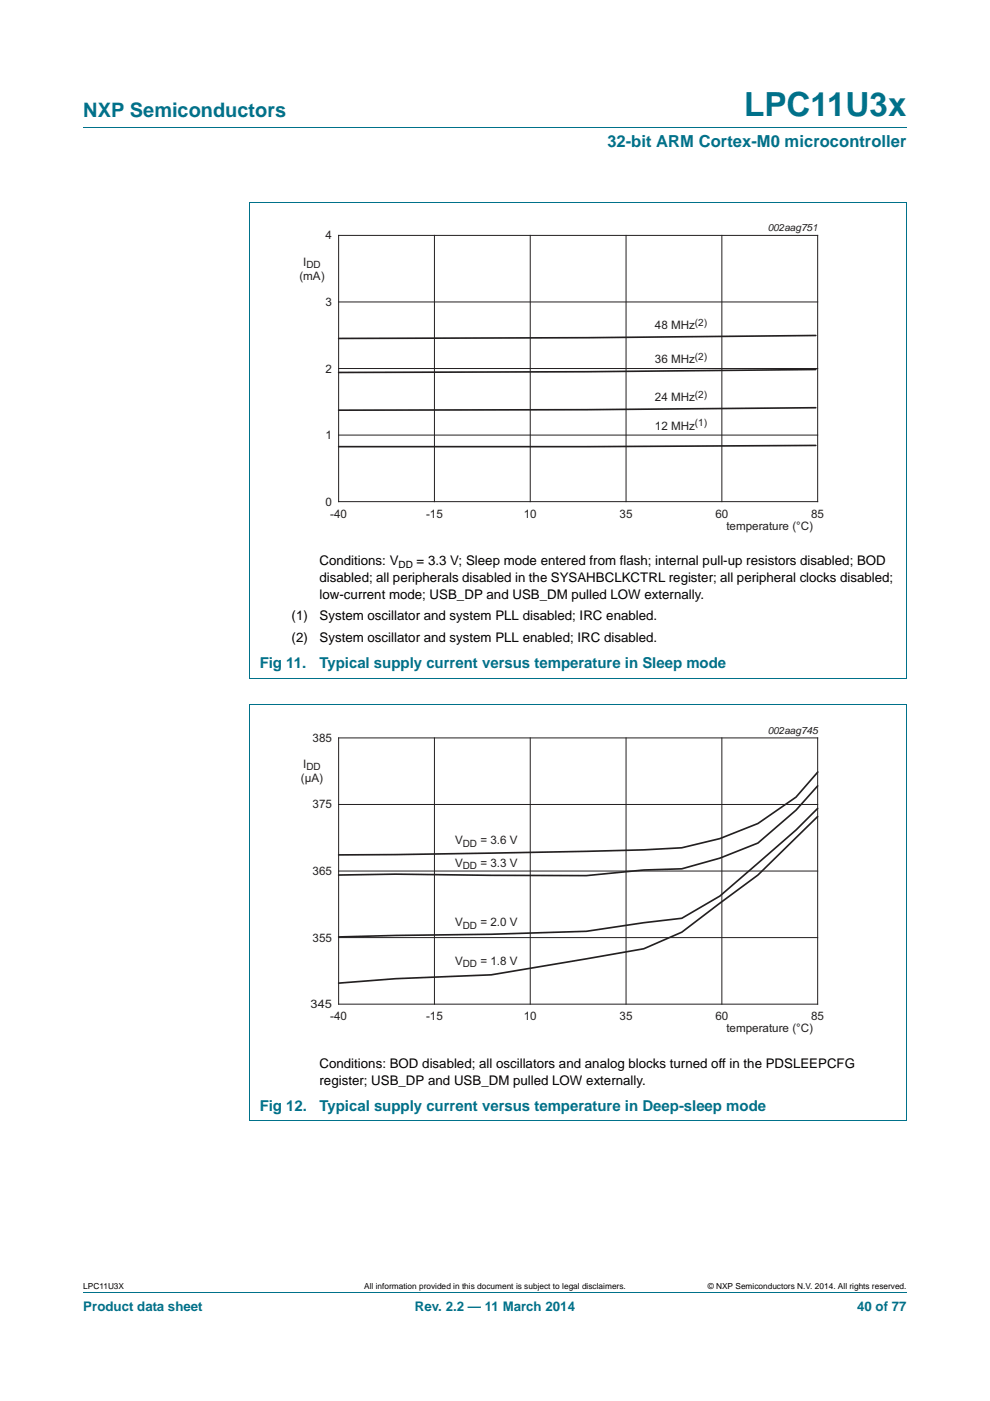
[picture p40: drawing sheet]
<svg xmlns="http://www.w3.org/2000/svg" width="210mm" height="297mm" viewBox="0 0 210 297" stroke-linecap="round" stroke-linejoin="round" font-family="sans-serif">
<defs><g id="words">
<text font-size="7" fill="#00718a" x="157.8" y="24.6">LPC11U3x</text>
<text font-size="4.2" fill="#00718a" x="17.7" y="24.9">NXP Semiconductors</text>
<text font-size="3.5" fill="#00718a" x="128.8" y="31.1">32-bit ARM Cortex-M0 microcontroller</text>
<g font-size="3.2" fill="#00718a">
<text x="55.1" y="141.6">Fig 11.</text>
<text x="67.8" y="141.6">Typical supply current versus temperature in Sleep mode</text>
<text x="55.1" y="235.5">Fig 12.</text>
<text x="67.8" y="235.5">Typical supply current versus temperature in Deep-sleep mode</text>
</g>
<g font-size="2.8">
<text x="67.8" y="119.9">Conditions: V</text>
<text x="88.4" y="119.9">= 3.3 V; Sleep mode entered from flash; internal pull-up resistors disabled; BOD</text>
<text x="67.8" y="123.4">disabled; all peripherals disabled in the SYSAHBCLKCTRL register; all peripheral clocks disabled;</text>
<text x="61.9" y="131.5">(1)</text>
<text x="67.8" y="126.9">low-current mode; USB_DP and USB_DM pulled LOW externally.</text>
<text x="67.8" y="131.5">System oscillator and system PLL disabled; IRC enabled.</text>
<text x="61.9" y="136.1">(2)</text>
<text x="67.8" y="136.1">System oscillator and system PLL enabled; IRC disabled.</text>
<text x="67.8" y="226.4">Conditions: BOD disabled; all oscillators and analog blocks turned off in the PDSLEEPCFG</text>
<text x="67.8" y="230">register; USB_DP and USB_DM pulled LOW externally.</text>
</g>
<g font-size="2.8" fill="#00718a">
<text x="17.7" y="277.9">Product data sheet</text>
<text x="88" y="277.9">Rev. 2.2 — 11 March 2014</text>
<text x="181.8" y="277.9">40 of 77</text>
</g>
<g font-size="2.5" fill="#231f20">
<text x="69" y="50.8">4</text>
<text x="63.5" y="59.3">(mA)</text>
<text x="64.3" y="56.3">I</text>
<text x="69" y="64.9">3</text>
<text x="138.9" y="69.8">48 MHz</text>
<text x="138.9" y="77">36 MHz</text>
<text x="69" y="79">2</text>
<text x="138.9" y="85.1">24 MHz</text>
<text x="69" y="93.1">1</text>
<text x="138.9" y="91.1">12 MHz</text>
<text x="69" y="107.2">0</text>
<text x="70" y="109.7">-40</text>
<text x="90.4" y="109.7">-15</text>
<text x="111.1" y="109.7">10</text>
<text x="131.4" y="109.7">35</text>
<text x="151.7" y="109.7">60</text>
<text x="154.1" y="112.3">temperature (°C)</text>
<text x="172.1" y="109.7">85</text>
<text x="66.3" y="157.3">385</text>
<text x="63.8" y="165.8">(μA)</text>
<text x="64.3" y="162.9">I</text>
<text x="66.3" y="171.4">375</text>
<text x="96.5" y="179">V</text>
<text x="101.9" y="179">= 3.6 V</text>
<text x="66.3" y="185.5">365</text>
<text x="96.5" y="183.8">V</text>
<text x="101.9" y="183.8">= 3.3 V</text>
<text x="96.5" y="196.4">V</text>
<text x="101.9" y="196.4">= 2.0 V</text>
<text x="66.3" y="199.6">355</text>
<text x="96.5" y="204.6">V</text>
<text x="101.9" y="204.6">= 1.8 V</text>
<text x="65.9" y="213.7">345</text>
<text x="70" y="216.3">-40</text>
<text x="90.4" y="216.3">-15</text>
<text x="111.1" y="216.3">10</text>
<text x="131.4" y="216.3">35</text>
<text x="151.7" y="216.3">60</text>
<text x="154.1" y="218.8">temperature (°C)</text>
<text x="172.1" y="216.3">85</text>
</g>
<g font-size="2.1" fill="#231f20">
<text x="162.8" y="49.1">002aag751</text>
<text x="65" y="56.8">DD</text>
<text x="147.4" y="69.1">(2)</text>
<text x="147.4" y="76.3">(2)</text>
<text x="147.4" y="84.3">(2)</text>
<text x="147.4" y="90.3">(1)</text>
<text x="162.8" y="155.6">002aag745</text>
<text x="65" y="163.4">DD</text>
<text x="98.2" y="179.5">DD</text>
<text x="98.2" y="184.3">DD</text>
<text x="98.2" y="196.9">DD</text>
<text x="98.2" y="205.1">DD</text>
</g>
<text font-size="2.1" x="84.5" y="120.4">DD</text>
<g font-size="1.8">
<text x="17.7" y="273.3">LPC11U3X</text>
<text x="77.2" y="273.3">All information provided in this document is subject to legal disclaimers.</text>
<text x="150.1" y="273.3">© NXP Semiconductors N.V. 2014. All rights reserved.</text>
</g>
</g></defs>
<path d="M17.7 27h174.6M52.9 42.9h139.4v100.8M53 42.9v100.8M52.9 149.4h139.4v88.2M52.9 143.8h139.4M53 149.4v88.2M52.9 237.6h139.4M17.7 273.9h174.6" fill="none" stroke="#00718a" stroke-width=".21"/>
<path d="M59.1 47.1h127v66.3h-127zM59.1 153.6h127v66.4h-127z" fill="none" stroke="#fff" stroke-width=".21"/>
<g fill="none" stroke="#231f20" stroke-width=".21">
<path d="M71.8 49.9h101.6v56.5h-101.6zM92.1 49.9v56.5M112.5 49.9v56.5M132.8 49.9v56.5M153.1 49.9v56.5M71.8 64h101.6M71.8 78.1h101.6M71.8 92.2h101.6M71.8 156.5h101.6v56.4h-101.6zM92.1 156.5v56.4M112.5 156.5v56.4M132.8 156.5v56.4"/>
<path d="M153.1 156.5v56.4M71.8 170.6h101.6M71.8 184.7h101.6M71.8 198.8h101.6"/>
</g>
<path d="M173 78.3l-48.6 .5-52.6 .2M173 71.1l-48.6 .5-52.6 .2M173 94.4l-48.6 .3h-52.6M173 86.4l-48.6 .5-52.6 .1M173.4 173.1l-12.6 12.4-16.2 12.1-8.1 3.6-32.3 5.5-20.3 .8-12.1 .9M173.4 171.4l-4.6 4.6-16.1 14-8.1 4.7-8.1 .9-12.1 1.9-20.2 .6-32.4 .5M173.4 166.6l-4.6 5.2-8 6.9-8.1 3.2-8.1 2.3-8.1 .3-12.1 1.1-40.5-.3-12.1 .2M173.5 163.7l-4.7 5.3-8 5.6-8.1 3.2-8.1 1.9-8.1 .5-12.1 .3-40.5 .7-12.1 .1" fill="none" stroke="#231f20" stroke-width=".35"/>
<use href="#words"/>
</svg>
